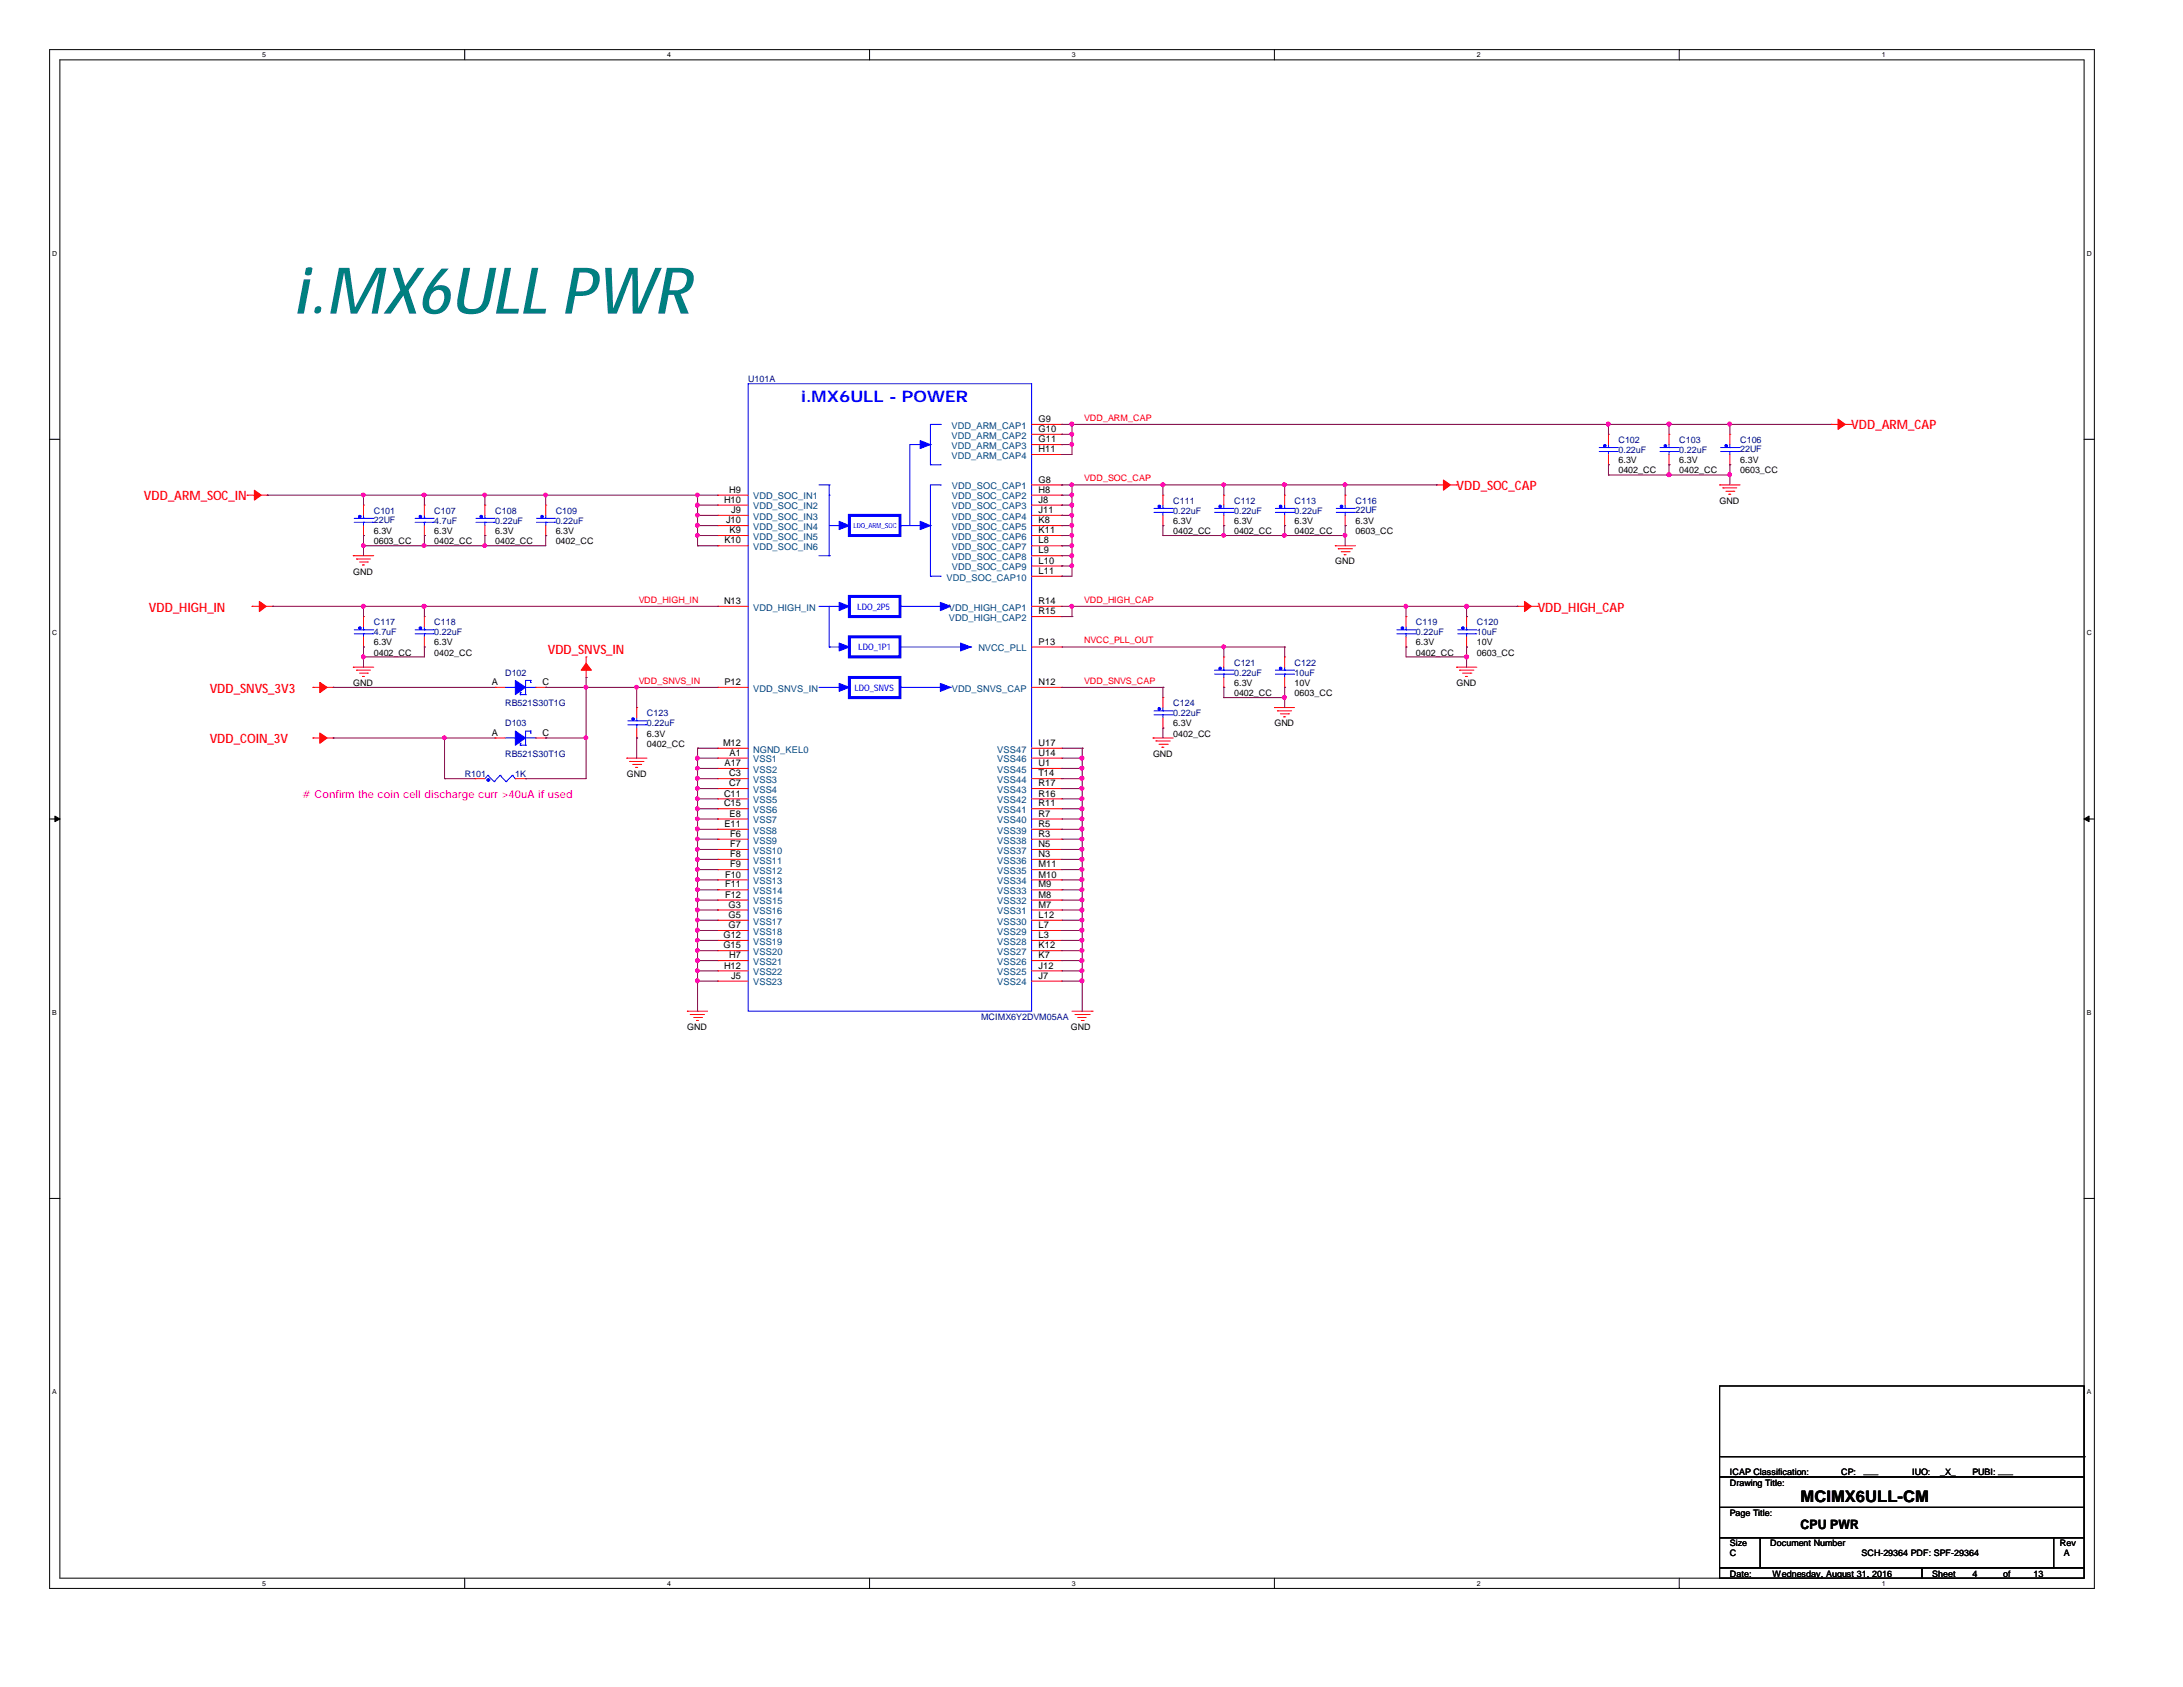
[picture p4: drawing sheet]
<svg xmlns="http://www.w3.org/2000/svg" width="279mm" height="216mm" viewBox="0 0 279 216" stroke-linecap="round" stroke-linejoin="round" font-family="sans-serif">
<defs><g id="words">
<text font-size="8.3" fill="#008080" x="37.5" y="40.1">i.MX6ULL PWR</text>
<text font-size="2" fill="#00f" x="102.5" y="51.4">i.MX6ULL - POWER</text>
<text font-size="2" x="230.5" y="192.2">MCIMX6ULL-CM</text>
<g font-size="1.7" fill="#f00">
<text x="236.9" y="54.9">VDD_ARM_CAP</text>
<text x="18.4" y="64">VDD_ARM_SOC_IN</text>
<text x="186.4" y="62.7">VDD_SOC_CAP</text>
<text x="19" y="78.3">VDD_HIGH_IN</text>
<text x="70.1" y="83.7">VDD_SNVS_IN</text>
<text x="196.8" y="78.3">VDD_HIGH_CAP</text>
<text x="26.8" y="88.6">VDD_SNVS_3V3</text>
<text x="26.8" y="95.1">VDD_COIN_3V</text>
</g>
<text font-size="1.7" x="230.5" y="195.7">CPU PWR</text>
<text font-size="1.4" fill="#f0f" x="38.7" y="102.1"># Confirm the coin cell discharge curr &gt;40uA if used</text>
<g font-size="1.2" fill="#004080">
<text x="121.8" y="54.9">VDD_ARM_CAP1</text>
<text x="121.8" y="56.1">VDD_ARM_CAP2</text>
<text x="121.8" y="57.4">VDD_ARM_CAP3</text>
<text x="121.8" y="58.7">VDD_ARM_CAP4</text>
<text x="96.4" y="65.2">VDD_SOC_IN2</text>
<text x="96.4" y="63.9">VDD_SOC_IN1</text>
<text x="121.8" y="62.6">VDD_SOC_CAP1</text>
<text x="121.8" y="63.9">VDD_SOC_CAP2</text>
<text x="121.8" y="65.2">VDD_SOC_CAP3</text>
<text x="96.4" y="70.4">VDD_SOC_IN6</text>
<text x="96.4" y="69.1">VDD_SOC_IN5</text>
<text x="96.4" y="66.5">VDD_SOC_IN3</text>
<text x="96.4" y="67.8">VDD_SOC_IN4</text>
<text x="121.8" y="67.8">VDD_SOC_CAP5</text>
<text x="121.8" y="70.4">VDD_SOC_CAP7</text>
<text x="121.8" y="71.7">VDD_SOC_CAP8</text>
<text x="121.8" y="66.5">VDD_SOC_CAP4</text>
<text x="121.8" y="69.1">VDD_SOC_CAP6</text>
<text x="121.2" y="74.3">VDD_SOC_CAP10</text>
<text x="121.8" y="73">VDD_SOC_CAP9</text>
<text x="96.4" y="78.1">VDD_HIGH_IN</text>
<text x="121.5" y="78.1">VDD_HIGH_CAP1</text>
<text x="121.5" y="79.5">VDD_HIGH_CAP2</text>
<text x="125.2" y="83.4">NVCC_PLL</text>
<text x="96.4" y="88.5">VDD_SNVS_IN</text>
<text x="121.8" y="88.5">VDD_SNVS_CAP</text>
<text x="96.4" y="97.6">VSS1</text>
<text x="96.4" y="100.2">VSS3</text>
<text x="96.4" y="101.5">VSS4</text>
<text x="96.4" y="98.9">VSS2</text>
<text x="96.4" y="96.3">NGND_KEL0</text>
<text x="127.6" y="98.9">VSS45</text>
<text x="127.6" y="100.2">VSS44</text>
<text x="127.6" y="97.6">VSS46</text>
<text x="127.6" y="101.5">VSS43</text>
<text x="127.6" y="96.3">VSS47</text>
<text x="96.4" y="102.8">VSS5</text>
<text x="96.4" y="104.1">VSS6</text>
<text x="96.4" y="107.9">VSS9</text>
<text x="96.4" y="105.4">VSS7</text>
<text x="96.4" y="106.7">VSS8</text>
<text x="127.6" y="107.9">VSS38</text>
<text x="127.6" y="106.7">VSS39</text>
<text x="127.6" y="105.4">VSS40</text>
<text x="127.6" y="104.1">VSS41</text>
<text x="127.6" y="102.8">VSS42</text>
<text x="96.4" y="109.3">VSS10</text>
<text x="96.4" y="110.5">VSS11</text>
<text x="96.4" y="111.8">VSS12</text>
<text x="96.4" y="113.2">VSS13</text>
<text x="127.6" y="110.5">VSS36</text>
<text x="127.6" y="109.3">VSS37</text>
<text x="127.6" y="113.2">VSS34</text>
<text x="127.6" y="111.8">VSS35</text>
<text x="96.4" y="117">VSS16</text>
<text x="96.4" y="119.6">VSS18</text>
<text x="96.4" y="114.4">VSS14</text>
<text x="96.4" y="115.7">VSS15</text>
<text x="96.4" y="118.3">VSS17</text>
<text x="127.6" y="119.6">VSS29</text>
<text x="127.6" y="117">VSS31</text>
<text x="127.6" y="115.7">VSS32</text>
<text x="127.6" y="114.4">VSS33</text>
<text x="127.6" y="118.3">VSS30</text>
<text x="96.4" y="123.5">VSS21</text>
<text x="96.4" y="120.9">VSS19</text>
<text x="96.4" y="124.8">VSS22</text>
<text x="96.4" y="122.2">VSS20</text>
<text x="127.6" y="120.9">VSS28</text>
<text x="127.6" y="124.8">VSS25</text>
<text x="127.6" y="122.2">VSS27</text>
<text x="127.6" y="123.5">VSS26</text>
<text x="96.4" y="126.1">VSS23</text>
<text x="127.6" y="126.1">VSS24</text>
</g>
<g font-size="1.2">
<text x="132.9" y="54">G9</text>
<text x="132.9" y="55.3">G10</text>
<text x="132.9" y="56.6">G11</text>
<text x="132.9" y="57.9">H11</text>
<text x="92.7" y="64.3">H10</text>
<text x="93.3" y="63.1">H9</text>
<text x="93.6" y="65.7">J9</text>
<text x="132.9" y="61.8">G8</text>
<text x="132.9" y="63.1">H8</text>
<text x="132.9" y="64.3">J8</text>
<text x="132.9" y="65.7">J11</text>
<text x="92.7" y="69.6">K10</text>
<text x="92.9" y="67">J10</text>
<text x="93.4" y="68.2">K9</text>
<text x="132.9" y="67">K8</text>
<text x="132.9" y="69.6">L8</text>
<text x="132.9" y="70.8">L9</text>
<text x="132.9" y="68.2">K11</text>
<text x="92.7" y="77.3">N13</text>
<text x="132.9" y="77.3">R14</text>
<text x="132.9" y="72.1">L10</text>
<text x="132.9" y="73.4">L11</text>
<text x="132.9" y="82.5">P13</text>
<text x="132.9" y="78.6">R15</text>
<text x="62.9" y="87.7">A</text>
<text x="69.4" y="87.7">C</text>
<text x="92.7" y="87.7">P12</text>
<text x="132.9" y="87.7">N12</text>
<text x="62.9" y="94.1">A</text>
<text x="69.4" y="94.1">C</text>
<text x="92.5" y="95.5">M12</text>
<text x="132.9" y="95.5">U17</text>
<text x="92.7" y="101.9">C11</text>
<text x="92.7" y="98">A17</text>
<text x="93.3" y="99.4">C3</text>
<text x="93.3" y="100.6">C7</text>
<text x="93.4" y="96.7">A1</text>
<text x="132.9" y="98">U1</text>
<text x="132.9" y="99.4">T14</text>
<text x="132.9" y="96.7">U14</text>
<text x="132.9" y="101.9">R16</text>
<text x="132.9" y="100.6">R17</text>
<text x="92.7" y="103.2">C15</text>
<text x="92.7" y="105.8">E11</text>
<text x="93.4" y="104.5">E8</text>
<text x="93.5" y="107.1">F6</text>
<text x="132.9" y="107.1">R3</text>
<text x="132.9" y="105.8">R5</text>
<text x="132.9" y="104.5">R7</text>
<text x="132.9" y="103.2">R11</text>
<text x="92.8" y="112.3">F10</text>
<text x="92.8" y="113.6">F11</text>
<text x="93.5" y="108.4">F7</text>
<text x="93.5" y="109.7">F8</text>
<text x="93.5" y="111">F9</text>
<text x="132.9" y="109.7">N3</text>
<text x="132.9" y="108.4">N5</text>
<text x="132.9" y="113.6">M9</text>
<text x="132.9" y="112.3">M10</text>
<text x="132.9" y="111">M11</text>
<text x="92.8" y="114.9">F12</text>
<text x="93.3" y="116.2">G3</text>
<text x="93.3" y="118.8">G7</text>
<text x="93.3" y="117.5">G5</text>
<text x="132.9" y="118.8">L7</text>
<text x="132.9" y="116.2">M7</text>
<text x="132.9" y="114.9">M8</text>
<text x="132.9" y="117.5">L12</text>
<text x="92.6" y="120.1">G12</text>
<text x="92.6" y="121.4">G15</text>
<text x="92.7" y="124">H12</text>
<text x="93.3" y="122.6">H7</text>
<text x="93.6" y="125.3">J5</text>
<text x="132.9" y="120.1">L3</text>
<text x="132.9" y="124">J12</text>
<text x="132.9" y="121.4">K12</text>
<text x="132.9" y="125.3">J7</text>
<text x="132.9" y="122.6">K7</text>
</g>
<g font-size="1.1" fill="#000080">
<text x="95.8" y="48.9">U101A</text>
<text x="207.1" y="56.7">C102</text>
<text x="207.1" y="58">0.22uF</text>
<text x="214.9" y="56.7">C103</text>
<text x="214.9" y="58">0.22uF</text>
<text x="222.7" y="56.7">C106</text>
<text x="222.7" y="57.9">22UF</text>
<text x="47.8" y="65.7">C101</text>
<text x="55.6" y="65.7">C107</text>
<text x="63.4" y="65.7">C108</text>
<text x="71.1" y="65.7">C109</text>
<text x="150.2" y="64.5">C111</text>
<text x="150.2" y="65.7">0.22uF</text>
<text x="157.9" y="64.5">C112</text>
<text x="157.9" y="65.7">0.22uF</text>
<text x="165.7" y="64.5">C113</text>
<text x="165.7" y="65.7">0.22uF</text>
<text x="173.5" y="64.5">C116</text>
<text x="173.5" y="65.6">22UF</text>
<text x="47.8" y="66.9">22UF</text>
<text x="55.6" y="67.1">4.7uF</text>
<text x="63.4" y="67.1">0.22uF</text>
<text x="71.1" y="67.1">0.22uF</text>
<text x="47.8" y="80">C117</text>
<text x="47.8" y="81.3">4.7uF</text>
<text x="55.6" y="80">C118</text>
<text x="55.6" y="81.3">0.22uF</text>
<text x="181.2" y="80">C119</text>
<text x="181.2" y="81.3">0.22uF</text>
<text x="189" y="80">C120</text>
<text x="189" y="81.3">10uF</text>
<text x="64.6" y="86.5">D102</text>
<text x="157.9" y="85.2">C121</text>
<text x="157.9" y="86.5">0.22uF</text>
<text x="165.7" y="85.2">C122</text>
<text x="165.7" y="86.5">10uF</text>
<text x="64.6" y="93">D103</text>
<text x="64.6" y="90.4">RB521S30T1G</text>
<text x="82.8" y="91.7">C123</text>
<text x="82.8" y="93">0.22uF</text>
<text x="150.2" y="90.4">C124</text>
<text x="150.2" y="91.7">0.22uF</text>
<text x="59.5" y="99.4">R101</text>
<text x="64.6" y="96.9">RB521S30T1G</text>
<text x="66" y="99.4">1K</text>
<text x="125.6" y="130.5">MCIMX6Y2DVM05AA</text>
</g>
<g font-size="1.1" fill="#f00">
<text x="138.8" y="53.8">VDD_ARM_CAP</text>
<text x="138.8" y="61.6">VDD_SOC_CAP</text>
<text x="81.7" y="77.1">VDD_HIGH_IN</text>
<text x="138.8" y="77.1">VDD_HIGH_CAP</text>
<text x="138.8" y="82.3">NVCC_PLL_OUT</text>
<text x="81.7" y="87.5">VDD_SNVS_IN</text>
<text x="138.8" y="87.5">VDD_SNVS_CAP</text>
</g>
<g font-size="1.1">
<text x="207.1" y="59.3">6.3V</text>
<text x="214.9" y="59.3">6.3V</text>
<text x="222.7" y="59.3">6.3V</text>
<text x="207.1" y="60.6">0402_CC</text>
<text x="214.9" y="60.6">0402_CC</text>
<text x="220.1" y="64.5">GND</text>
<text x="222.7" y="60.6">0603_CC</text>
<text x="47.8" y="68.4">6.3V</text>
<text x="47.8" y="69.6">0603_CC</text>
<text x="55.6" y="68.4">6.3V</text>
<text x="55.6" y="69.6">0402_CC</text>
<text x="63.4" y="69.6">0402_CC</text>
<text x="63.4" y="68.4">6.3V</text>
<text x="71.1" y="69.6">0402_CC</text>
<text x="71.1" y="68.4">6.3V</text>
<text x="150.2" y="68.4">0402_CC</text>
<text x="150.2" y="67.1">6.3V</text>
<text x="157.9" y="68.4">0402_CC</text>
<text x="157.9" y="67.1">6.3V</text>
<text x="165.7" y="68.4">0402_CC</text>
<text x="165.7" y="67.1">6.3V</text>
<text x="173.5" y="68.4">0603_CC</text>
<text x="173.5" y="67.1">6.3V</text>
<text x="45.2" y="73.5">GND</text>
<text x="170.9" y="72.2">GND</text>
<text x="47.8" y="82.6">6.3V</text>
<text x="47.8" y="83.9">0402_CC</text>
<text x="55.6" y="83.9">0402_CC</text>
<text x="55.6" y="82.6">6.3V</text>
<text x="181.2" y="83.9">0402_CC</text>
<text x="181.2" y="82.6">6.3V</text>
<text x="189" y="83.9">0603_CC</text>
<text x="189" y="82.6">10V</text>
<text x="45.2" y="87.8">GND</text>
<text x="157.9" y="89.1">0402_CC</text>
<text x="157.9" y="87.8">6.3V</text>
<text x="165.7" y="89.1">0603_CC</text>
<text x="165.7" y="87.8">10V</text>
<text x="186.4" y="87.8">GND</text>
<text x="82.8" y="95.5">0402_CC</text>
<text x="82.8" y="94.3">6.3V</text>
<text x="150.2" y="94.3">0402_CC</text>
<text x="150.2" y="93">6.3V</text>
<text x="163.1" y="93">GND</text>
<text x="80.2" y="99.4">GND</text>
<text x="147.6" y="96.9">GND</text>
<text x="88" y="131.8">GND</text>
<text x="137.1" y="131.8">GND</text>
<text x="221.4" y="188.8">ICAP Classification:</text>
<text x="221.4" y="190.1">Drawing Title:</text>
<text x="235.7" y="188.8">CP:</text>
<text x="238.5" y="188.7">___</text>
<text x="244.7" y="188.8">IUO:</text>
<text x="248.3" y="188.8">_X_</text>
<text x="252.5" y="188.8">PUBI: ___</text>
<text x="221.4" y="194">Page Title:</text>
<text x="221.4" y="197.9">Size</text>
<text x="226.6" y="197.9">Document Number</text>
<text x="263.7" y="197.9">Rev</text>
<text x="221.4" y="199.2">C</text>
<text x="221.4" y="201.8">Date:</text>
<text x="226.9" y="201.8">Wednesday, August 31, 2016</text>
<text x="238.3" y="199.2">SCH-29364 PDF: SPF-29364</text>
<text x="247.3" y="201.8">Sheet</text>
<text x="252.5" y="201.8">4</text>
<text x="256.4" y="201.8">of</text>
<text x="260.3" y="201.8">13</text>
<text x="264.2" y="199.2">A</text>
</g>
<g font-size="1.1" fill="#00f">
<text x="109.7" y="78">LDO_2P5</text>
<text x="109.9" y="83.2">LDO_1P1</text>
<text x="109.3" y="88.4">LDO_SNVS</text>
</g>
<g font-size=".9">
<text x="33.6" y="7.3">5</text>
<text x="85.4" y="7.3">4</text>
<text x="137.2" y="7.3">3</text>
<text x="189" y="7.3">2</text>
<text x="240.8" y="7.3">1</text>
<text x="6.7" y="32.7">D</text>
<text x="267.1" y="32.7">D</text>
<text x="6.7" y="81.3">C</text>
<text x="267.1" y="81.3">C</text>
<text x="6.7" y="129.9">B</text>
<text x="267.1" y="129.9">B</text>
<text x="6.7" y="178.4">A</text>
<text x="267.1" y="178.4">A</text>
<text x="33.6" y="202.9">5</text>
<text x="85.4" y="202.9">4</text>
<text x="137.2" y="202.9">3</text>
<text x="189" y="202.9">2</text>
<text x="240.8" y="202.9">1</text>
</g>
<text font-size=".9" fill="#00f" x="109.2" y="67.6">LDO_ARM_SOC</text>
</g></defs>
<path d="M6.3 6.3h261.8v197h-261.8zM7.7 7.7h259v194.3h-259z" fill="none" stroke="#000" stroke-width=".13"/>
<g fill="#fff">
<path d="M33.6 6.5h.5v1h-.5z"/>
<path d="M33.6 202.1h.5v1.1h-.5z"/>
</g>
<path d="M59.5 6.3v1.4M59.5 202v1.3" fill="none" stroke="#000" stroke-width=".13"/>
<g fill="#fff">
<path d="M85.4 6.5h.5v1h-.5z"/>
<path d="M85.4 202.1h.5v1.1h-.5z"/>
</g>
<path d="M111.3 6.3v1.4M111.3 202v1.3" fill="none" stroke="#000" stroke-width=".13"/>
<g fill="#fff">
<path d="M137.2 6.5h.5v1h-.5z"/>
<path d="M137.2 202.1h.5v1.1h-.5z"/>
</g>
<path d="M163.1 6.3v1.4M163.1 202v1.3" fill="none" stroke="#000" stroke-width=".13"/>
<g fill="#fff">
<path d="M189 6.5h.5v1h-.5z"/>
<path d="M189 202.1h.5v1.1h-.5z"/>
</g>
<path d="M214.9 6.3v1.4M214.9 202v1.3" fill="none" stroke="#000" stroke-width=".13"/>
<g fill="#fff">
<path d="M240.8 6.5h.5v1h-.5z"/>
<path d="M240.8 202.1h.5v1.1h-.5z"/>
<path d="M6.7 31.9h.6v1h-.6z"/>
<path d="M267.1 31.9h.6v1h-.6z"/>
<path d="M6.7 80.5h.6v1h-.6z"/>
<path d="M267.1 80.5h.6v1h-.6z"/>
</g>
<path d="M6.3 56.2h1.4M266.7 56.2h1.4" fill="none" stroke="#000" stroke-width=".13"/>
<g fill="#fff">
<path d="M6.7 129.1h.6v1h-.6z"/>
<path d="M267.1 129.1h.6v1h-.6z"/>
</g>
<path d="M6.3 104.8h1.4M266.7 104.8h1.4" fill="none" stroke="#000" stroke-width=".13"/>
<g fill="#000" stroke="#000" stroke-width=".13">
<path d="M7 104.4l.7 .4-.7 .4z" fill-rule="evenodd"/>
<path d="M266.7 104.8l.7-.4v.8z" fill-rule="evenodd"/>
</g>
<g fill="#fff">
<path d="M6.7 177.6h.5v1h-.5z"/>
<path d="M267.1 177.6h.5v1h-.5z"/>
</g>
<path d="M6.3 153.4h1.4M266.7 153.4h1.4M220.1 177.4h46.6v11.6h-46.6zM220.1 189h46.6v3.9h-46.6zM220.1 192.9h46.6v3.9h-46.6zM220.1 196.8h5.2v3.9h-5.2zM220.1 186.4h46.6M225.3 196.8h37.5v3.9h-37.5zM262.8 196.8h3.9v3.9h-3.9zM266.7 186.4h.1M220.1 200.7h25.9v1.3h-25.9zM246 200.7h20.7v1.3h-20.7z" fill="none" stroke="#000" stroke-width=".13"/>
<g fill="none" stroke="#f00" stroke-width=".13">
<path d="M132 54.3h3.9M132 55.6h3.9M132 56.9h3.9M132 58.2h3.9M135.9 54.3h.1M135.9 55.6h.1M135.9 56.9h.1M135.9 58.2h.1M205.9 55.6h.1M205.9 59.5h.1M205.9 55.6v1.3M205.9 58.2v1.3"/>
<path d="M213.6 55.6h.1M213.6 59.5h.1M213.6 55.6v1.3M213.6 58.2v1.3M221.4 55.6h.1M221.4 59.5h.1M221.4 55.6v1.3M221.4 58.2v1.3M234.4 54.3h.1M234.4 54.3h.8M235.5 54.3h1.4M236.9 54.3h.1"/>
<path d="M31.6 63.4h.1M31.6 63.4h1.5M32.3 77.6h.1M32.3 77.6h1.4M33.3 63.4h.9M34 77.6h.9M34.2 63.4h.1M34.9 77.6h.1M45.2 71.1h.1M45.2 71.1h2.6M45.6 71.5h.1M45.6 71.5h1.8"/>
<path d="M46 71.9h1M46.4 72.3h.1M46.4 72.3h.3M46.5 64.6h.1M46.5 68.5h.1M46.5 78.9h.1M46.5 64.6v1.4M46.5 67.3v1.2M46.5 78.9v1.3M47 71.9h.1M54.3 64.6h.1M54.3 68.5h.1"/>
<path d="M54.3 78.9h.1M54.3 64.6v1.4M54.3 67.3v1.2M54.3 78.9v1.3M62.1 64.6h.1M62.1 68.5h.1M62.1 64.6v1.4M62.1 67.3v1.2M69.8 64.6h.1M69.8 68.5h.1M69.8 64.6v1.4M69.8 67.3v1.2"/>
<path d="M91.9 69.8h.1M91.9 64.6h.1M91.9 68.5h.1M91.9 66h.1M91.9 77.6h.1M91.9 67.3h.1M91.9 63.4h.1M91.9 69.8h3.9M91.9 63.4h3.9M91.9 77.6h3.9M91.9 64.6h3.9M91.9 68.5h3.9"/>
<path d="M91.9 66h3.9M91.9 67.3h3.9M132 62.1h3.9M132 69.8h3.9M132 71.1h3.9M132 63.4h3.9M132 77.6h3.9M132 64.6h3.9M132 68.5h3.9M132 66h3.9M132 67.3h3.9M132 72.4h3.9"/>
<path d="M132 73.7h3.9M132 78.9h3.9M135.9 62.1h.1M135.9 63.4h.1M135.9 64.6h.1M135.9 67.3h.1M135.9 77.6h.1M135.9 69.8h.1M135.9 71.1h.1M135.9 72.4h.1M135.9 66h.1M135.9 73.7h.1"/>
<path d="M135.9 68.5h.1M135.9 78.9h.1M148.8 63.4h.1M148.8 67.3h.1M148.8 63.4v1.2M148.8 66v1.3M156.6 63.4h.1M156.6 67.3h.1M156.6 63.4v1.2M156.6 66v1.3M164.4 63.4h.1M164.4 67.3h.1"/>
<path d="M164.4 63.4v1.2M164.4 66v1.3M170.9 69.8h.1M170.9 69.8h2.6M171.3 70.2h.1M171.3 70.2h1.8M171.7 70.6h1M172 71h.1M172 71h.3M172.2 63.4h.1M172.2 67.3h.1M172.2 63.4v1.2"/>
<path d="M172.2 66v1.3M172.7 70.6h.1M180 78.9h.1M180 78.9v1.3M183.9 62.1h.1M183.9 62.1h.8M185 62.1h1.4M186.4 62.1h.1M187.7 78.9h.1M187.7 78.9v1.3M194.2 77.6h.1M194.2 77.6h.9"/>
<path d="M195.4 77.6h1.4M196.8 77.6h.1M220.1 62.1h.1M220.1 62.1h2.6M220.5 62.4h.1M220.5 62.4h1.8M220.9 62.9h1M221.3 63.2h.1M221.3 63.2h.2M221.9 62.9h.1M40 88h.1M40 94.4h.1"/>
<path d="M40 88h1.5M40 94.4h1.5M41.7 88h.9M41.7 94.4h.9M42.6 88h.1M42.6 94.4h.1M45.2 85.4h.1M45.2 85.4h2.6M45.6 85.8h.1M45.6 85.8h1.8M46 86.1h1M46.4 86.6h.1"/>
<path d="M46.4 86.6h.3M46.5 82.8h.1M46.5 81.5v1.3M47 86.1h.1M54.3 82.8h.1M54.3 81.5v1.3M60.8 99.7h.1M60.8 99.7h1.3M63.4 94.4h.1M63.4 88h.1M63.4 88h1.2M63.4 94.4h1.2"/>
<path d="M66 99.7h1.3M67.3 99.7h.1M68.5 88h1.3M68.5 94.4h1.3M69.8 94.4h.1M69.8 88h.1M75 86.7h.1M75 84.1h.1M75 84.1v1.4M75 85.8v.9M80.2 97h.1M80.2 97h2.6"/>
<path d="M80.6 97.5h.1M80.6 97.5h1.8M81 97.8h1M81.4 98.2h.1M81.4 98.2h.2M81.5 90.6h.1M81.5 94.4h.1M81.5 90.6v1.3M81.5 93.2v1.2M82 97.8h.1M91.9 97h.1M91.9 99.7h.1"/>
<path d="M91.9 98.3h.1M91.9 88h.1M91.9 95.8h.1M91.9 97h3.9M91.9 88h3.9M91.9 98.3h3.9M91.9 99.7h3.9M91.9 95.8h3.9M132 97h3.9M132 88h3.9M132 98.3h3.9M132 99.7h3.9"/>
<path d="M132 82.8h3.9M132 95.8h3.9M135.9 98.3h.1M135.9 82.8h.1M135.9 99.7h.1M135.9 97h.1M135.9 95.8h.1M135.9 88h.1M147.6 94.4h.1M147.6 94.4h2.6M148 94.8h.1M148 94.8h1.8"/>
<path d="M148.3 95.2h1.1M148.7 95.6h.1M148.7 95.6h.3M148.8 89.3h.1M148.8 93.2h.1M148.8 89.3v1.3M148.8 91.9v1.3M149.4 95.2h.1M156.6 84.1h.1M156.6 88h.1M156.6 84.1v1.3M156.6 86.7v1.3"/>
<path d="M163.1 90.6h.1M163.1 90.6h2.6M163.5 91h.1M163.5 91h1.8M163.9 91.4h1M164.3 91.7h.1M164.3 91.7h.2M164.4 84.1h.1M164.4 88h.1M164.4 84.1v1.3M164.4 86.7v1.3M164.9 91.4h.1"/>
<path d="M180 82.8h.1M180 81.5v1.3M186.4 85.4h.1M186.4 85.4h2.6M186.8 85.8h.1M186.8 85.8h1.8M187.2 86.1h1.1M187.6 86.6h.1M187.6 86.6h.2M187.7 82.8h.1M187.7 81.5v1.3M188.3 86.1h.1"/>
<path d="M91.9 116.5h.1M91.9 100.9h.1M91.9 108.7h.1M91.9 119.1h.1M91.9 110h.1M91.9 111.3h.1M91.9 112.6h.1M91.9 102.2h.1M91.9 113.9h.1M91.9 115.2h.1M91.9 103.5h.1M91.9 117.8h.1"/>
<path d="M91.9 107.4h.1M91.9 104.8h.1M91.9 106.1h.1M91.9 116.5h3.9M91.9 110h3.9M91.9 107.4h3.9M91.9 108.7h3.9M91.9 106.1h3.9M91.9 100.9h3.9M91.9 119.1h3.9M91.9 104.8h3.9M91.9 115.2h3.9"/>
<path d="M91.9 111.3h3.9M91.9 113.9h3.9M91.9 112.6h3.9M91.9 102.2h3.9M91.9 103.5h3.9M91.9 117.8h3.9M132 116.5h3.9M132 110h3.9M132 107.4h3.9M132 108.7h3.9M132 106.1h3.9M132 100.9h3.9"/>
<path d="M132 119.1h3.9M132 104.8h3.9M132 115.2h3.9M132 111.3h3.9M132 113.9h3.9M132 112.6h3.9M132 102.2h3.9M132 103.5h3.9M132 117.8h3.9M135.9 110h.1M135.9 107.4h.1M135.9 108.7h.1"/>
<path d="M135.9 106.1h.1M135.9 119.1h.1M135.9 116.5h.1M135.9 104.8h.1M135.9 115.2h.1M135.9 113.9h.1M135.9 112.6h.1M135.9 111.3h.1M135.9 103.5h.1M135.9 117.8h.1M135.9 102.2h.1M135.9 100.9h.1"/>
<path d="M88 129.4h.1M88 129.4h2.6M88.3 129.8h.1M88.3 129.8h1.9M88.8 130.2h1M89.2 130.6h.1M89.2 130.6h.2M89.8 130.2h.1M91.9 125.6h.1M91.9 122.9h.1M91.9 120.4h.1M91.9 124.2h.1"/>
<path d="M91.9 121.7h.1M91.9 125.6h3.9M91.9 120.4h3.9M91.9 122.9h3.9M91.9 124.2h3.9M91.9 121.7h3.9M132 125.6h3.9M132 120.4h3.9M132 122.9h3.9M132 124.2h3.9M132 121.7h3.9M135.9 120.4h.1"/>
<path d="M135.9 124.2h.1M135.9 121.7h.1M135.9 125.6h.1M135.9 122.9h.1M137.2 129.4h2.6M137.6 129.8h1.8M138 130.2h.1M138 130.2h1M138.4 130.6h.2M138.6 130.6h.1M139.4 129.8h.1M139.8 129.4h.1"/>
</g>
<g fill="#f00" stroke="#f00" stroke-width=".13">
<path d="M32.6 62.7l.8 .7-.8 .6z" fill-rule="evenodd"/>
<path d="M33.2 77l.9 .6-.9 .7z" fill-rule="evenodd"/>
<path d="M40.9 87.3l1 .7-1 .6z" fill-rule="evenodd"/>
<path d="M235.2 53.6l1 .7-1 .6z" fill-rule="evenodd"/>
<path d="M184.7 61.4l.9 .7-.9 .6z" fill-rule="evenodd"/>
<path d="M195.1 77l.9 .6-.9 .7z" fill-rule="evenodd"/>
<path d="M75 84.9l.7 .9h-1.3z" fill-rule="evenodd"/>
<path d="M40.9 93.8l1 .6-1 .7z" fill-rule="evenodd"/>
</g>
<g fill="none" stroke="#00f" stroke-width=".13">
<path d="M95.8 49.1h36.2v80.3h-36.2zM116.5 56.9h.1M116.5 56.9v10.4M116.5 56.9h2.6M119.1 59.5h.1M119.1 56.9h.1M119.1 59.5h1.3M120.4 54.3h.1M120.4 59.5h.1M120.4 54.3h-1.3v5.2M204.7 57.8h2.3M204.7 57.3h2.3"/>
<path d="M205.9 57.8h.1M205.9 57.3h.1M205.9 56.9v.4M205.9 57.8v.4M207 57.8h.1M207 57.3h.1M212.5 57.8h2.3M212.5 57.3h2.3M213.6 57.8h.1M213.6 57.3h.1M213.6 56.9v.4M213.6 57.8v.4"/>
<path d="M214.8 57.8h.1M214.8 57.3h.1M220.2 57.8h2.4M220.2 57.3h2.4M221.4 57.8h.1M221.4 57.3h.1M221.4 56.9v.4M221.4 57.8v.4M222.6 57.8h.1M222.6 57.3h.1M45.3 66.8h2.4M45.3 66.3h2.4"/>
<path d="M46.5 66.8h.1M46.5 66.3h.1M46.5 66v.3M46.5 66.8v.5M47.7 66.8h.1M47.7 66.3h.1M53.1 66.8h2.4M53.1 66.3h2.4M54.3 66.8h.1M54.3 66.3h.1M54.3 66v.3M54.3 66.8v.5"/>
<path d="M55.5 66.8h.1M55.5 66.3h.1M60.9 66.8h2.3M60.9 66.3h2.3M62.1 66.8h.1M62.1 66.3h.1M62.1 66v.3M62.1 66.8v.5M63.2 66.8h.1M63.2 66.3h.1M68.7 66.8h2.3M68.7 66.3h2.3"/>
<path d="M69.8 66.8h.1M69.8 66.3h.1M69.8 66v.3M69.8 66.8v.5M71 66.8h.1M71 66.3h.1M104.8 62.1h1.3M104.8 71.1h1.3M104.8 77.6h3.8M106.1 71.1h.1M106.1 63.4h.1M106.1 62.1h.1"/>
<path d="M106.1 62.1v9M106.1 77.6v5.2M106.1 67.3h2.6M108.6 77.6h.1M108.7 67.3h.1M115.2 67.3h3.9M115.2 77.6h6.3M119.1 73.7h.1M119.1 67.3h.1M119.1 73.7h1.3M120.4 73.7h.1M120.4 62.1h.1"/>
<path d="M120.4 62.1h-1.3v11.6M121.5 77.6h.1M147.7 65.6h2.3M147.7 65.1h2.3M148.8 65.6h.1M148.8 65.1h.1M148.8 64.6v.5M148.8 65.6v.4M150 65.6h.1M150 65.1h.1M155.4 65.6h2.4M155.4 65.1h2.4"/>
<path d="M156.6 65.6h.1M156.6 65.1h.1M156.6 64.6v.5M156.6 65.6v.4M157.8 65.6h.1M157.8 65.1h.1M163.2 65.6h2.4M163.2 65.1h2.4M164.4 65.6h.1M164.4 65.1h.1M164.4 64.6v.5M164.4 65.6v.4"/>
<path d="M165.6 65.6h.1M165.6 65.1h.1M171 65.6h2.4M171 65.1h2.4M172.2 65.6h.1M172.2 65.1h.1M172.2 64.6v.5M172.2 65.6v.4M173.4 65.6h.1M173.4 65.1h.1M45.3 81.1h2.4M45.3 80.6h2.4"/>
<path d="M46.5 81.1h.1M46.5 80.6h.1M46.5 80.2v.4M46.5 81.1v.4M47.7 81.1h.1M47.7 80.6h.1M53.1 81.1h2.4M53.1 80.6h2.4M54.3 81.1h.1M54.3 80.6h.1M54.3 80.2v.4M54.3 81.1v.4"/>
<path d="M55.5 81.1h.1M55.5 80.6h.1M62.4 99.2h.1M62.4 99.2l-.3 .5M62.4 99.2l.8 .8M64 99.2h.1M64 99.2l-.8 .8M64 99.2l.8 .8M64.6 88h1.4M64.6 94.4h1.4M65.6 99.2h.1M65.6 99.2l-.8 .8"/>
<path d="M65.6 99.2l.4 .5M66 94.4h.1M66 88h.1M66 99.7h.1M66.6 95.4h.1M66.6 95.1h.1M66.6 88.9h.1M66.6 88.6h.1M66.6 95.4h.7M66.6 88.6v.3M66.6 95.1v.3M66.6 88.9h.7"/>
<path d="M67.3 95.4h.1M67.3 88.9h.1M67.3 88h1.2M67.3 94.4h1.2M67.9 93.6h.1M67.9 93.8h.1M67.9 87.1h.1M67.9 87.3h.1M67.9 87.1h-.6v1.8M67.9 93.6h-.6v1.8M67.9 87.1v.2M67.9 93.6v.2"/>
<path d="M68.5 94.4h.1M68.5 88h.1M80.3 92.8h2.4M80.3 92.2h2.4M81.5 92.8h.1M81.5 92.2h.1M81.5 91.9v.3M81.5 92.8v.4M82.7 92.8h.1M82.7 92.2h.1M104.8 88h3.9M106.1 82.8h.1"/>
<path d="M106.1 82.8h2.6M108.7 82.8h.1M108.7 88h.1M115.2 82.8h9M115.2 88h6.5M121.7 88h.1M124.2 82.8h.1M147.7 91.5h2.3M147.7 91h2.3M148.8 91.5h.1M148.8 91h.1M148.8 90.6v.4"/>
<path d="M148.8 91.5v.4M150 91.5h.1M150 91h.1M155.4 86.3h2.4M155.4 85.8h2.4M156.6 86.3h.1M156.6 85.8h.1M156.6 85.4v.4M156.6 86.3v.4M157.8 86.3h.1M157.8 85.8h.1M163.2 86.3h2.4"/>
<path d="M163.2 85.8h2.4M164.4 86.3h.1M164.4 85.8h.1M164.4 85.4v.4M164.4 86.3v.4M165.6 86.3h.1M165.6 85.8h.1M178.8 81.1h2.3M178.8 80.6h2.3M180 81.1h.1M180 80.6h.1M180 80.2v.4"/>
<path d="M180 81.1v.4M181.1 81.1h.1M181.1 80.6h.1M186.6 81.1h2.3M186.6 80.6h2.3M187.7 81.1h.1M187.7 80.6h.1M187.7 80.2v.4M187.7 81.1v.4M188.9 81.1h.1M188.9 80.6h.1M63.2 100h.1"/>
<path d="M64.8 100h.1"/>
</g>
<g fill="#00f" stroke="#00f" stroke-width=".13">
<path d="M61.5 66h.2v.2h-.2z" fill-rule="evenodd"/>
<path d="M148.2 64.7h.3v.2l-.1 .1-.2-.1z" fill-rule="evenodd"/>
<path d="M156 64.7h.3v.2l-.1 .1-.2-.1z" fill-rule="evenodd"/>
<path d="M107.4 66.7l1.3 .6-1.3 .5z" fill-rule="evenodd"/>
<path d="M117.8 56.4l1.3 .5-1.3 .5z" fill-rule="evenodd"/>
<path d="M117.8 66.7l1.3 .6-1.3 .5z" fill-rule="evenodd"/>
<path d="M107.4 77.1l1.3 .5-1.3 .5z" fill-rule="evenodd"/>
<path d="M120.4 77.1l1.3 .5-1.3 .5z" fill-rule="evenodd"/>
<path d="M107.4 82.3l1.3 .5-1.3 .5z" fill-rule="evenodd"/>
<path d="M122.9 82.3l1.3 .5-1.3 .5z" fill-rule="evenodd"/>
<path d="M107.4 87.5l1.3 .5-1.3 .5z" fill-rule="evenodd"/>
<path d="M120.4 87.5l1.3 .5-1.3 .5z" fill-rule="evenodd"/>
<path d="M45.9 66h.3v.2h-.3z" fill-rule="evenodd"/>
<path d="M213 56.9h.3v.3h-.3z" fill-rule="evenodd"/>
<path d="M80.9 91.9h.2v.2h-.2z" fill-rule="evenodd"/>
<path d="M156 85.4h.3v.3h-.3z" fill-rule="evenodd"/>
<path d="M187.1 80.3h.3v.2h-.3z" fill-rule="evenodd"/>
<path d="M45.9 80.3h.3v.2h-.3z" fill-rule="evenodd"/>
<path d="M171.6 64.7h.2v.2l-.1 .1-.1-.1z" fill-rule="evenodd"/>
<path d="M148.2 90.6h.3v.3h-.1h-.2z" fill-rule="evenodd"/>
<path d="M66 93.6l1.3 .8-1.3 1z" fill-rule="evenodd"/>
<path d="M163.8 85.4h.2v.3h-.2z" fill-rule="evenodd"/>
<path d="M205.3 56.9h.2v.3h-.2z" fill-rule="evenodd"/>
<path d="M53.7 66h.2v.2h-.2z" fill-rule="evenodd"/>
<path d="M69.3 66h.2v.2h-.2z" fill-rule="evenodd"/>
<path d="M66 87.1l1.3 .9-1.3 .9z" fill-rule="evenodd"/>
<path d="M179.4 80.3h.2v.2h-.2z" fill-rule="evenodd"/>
<path d="M220.8 56.9h.3v.3h-.3z" fill-rule="evenodd"/>
<path d="M163.8 64.7h.2v.2l-.1 .1-.1-.1z" fill-rule="evenodd"/>
<path d="M62.4 99.7h.2v.2h-.2z" fill-rule="evenodd"/>
<path d="M53.7 80.3h.2v.2h-.2z" fill-rule="evenodd"/>
</g>
<path d="M108.7 66h6.5v2.5h-6.5zM108.7 76.3h6.5v2.6h-6.5zM108.7 81.5h6.5v2.6h-6.5zM108.7 86.7h6.5v2.6h-6.5z" fill="none" stroke="#00f" stroke-width=".38"/>
<g fill="none" stroke="#800040" stroke-width=".13">
<path d="M135.9 55.6h.1M135.9 56.9h.1M135.9 58.2h.1M135.9 54.3h.1M135.9 54.3h98.5M135.9 55.6h1.3M135.9 56.9h1.3M137.2 55.6h.1M137.2 56.9h.1M137.2 54.3h.1M137.2 54.3v3.9h-1.3M205.9 54.3h.1"/>
<path d="M205.9 59.5h.1M205.9 54.3v1.3M205.9 59.5v1.3M213.6 59.5h.1M213.6 54.3h.1M213.6 54.3v1.3M213.6 59.5v1.3M221.4 54.3h.1M221.4 59.5h.1M221.4 54.3v1.3M221.4 59.5v2.6M34.2 63.4h.1"/>
<path d="M34.2 63.4h57.7M34.9 77.6h.1M34.9 77.6h57M46.5 77.6h.1M46.5 69.8h.1M46.5 63.4h.1M46.5 68.5h.1M46.5 63.4v1.2M46.5 68.5v2.6M46.5 77.6v1.3M54.3 77.6h.1M54.3 63.4h.1"/>
<path d="M54.3 69.8h.1M54.3 68.5h.1M54.3 63.4v1.2M54.3 68.5v1.3M54.3 77.6v1.3M62.1 63.4h.1M62.1 68.5h.1M62.1 69.8h.1M62.1 63.4v1.2M62.1 68.5v1.3M69.8 63.4h.1M69.8 68.5h.1"/>
<path d="M69.8 68.5v1.3h-23.3M69.8 63.4v1.2M89.3 63.4h.1M89.3 64.6h.1M89.3 66h.1M89.3 67.3h.1M89.3 68.5h.1M89.3 69.8h.1M89.3 63.4v6.4M89.3 68.5h2.6M89.3 69.8h2.6M89.3 64.6h2.6"/>
<path d="M89.3 66h2.6M89.3 67.3h2.6M91.9 77.6h.1M135.9 68.5h.1M135.9 69.8h.1M135.9 71.1h.1M135.9 72.4h.1M135.9 73.7h.1M135.9 62.1h.1M135.9 66h.1M135.9 64.6h.1M135.9 63.4h.1"/>
<path d="M135.9 67.3h.1M135.9 77.6h58.3M135.9 62.1h48M135.9 68.5h1.3M135.9 69.8h1.3M135.9 71.1h1.3M135.9 72.4h1.3M135.9 63.4h1.3M135.9 64.6h1.3M135.9 66h1.3M135.9 67.3h1.3M135.9 78.9h1.3"/>
<path d="M137.2 77.6h.1M137.2 62.1h.1M137.2 68.5h.1M137.2 69.8h.1M137.2 71.1h.1M137.2 72.4h.1M137.2 66h.1M137.2 64.6h.1M137.2 67.3h.1M137.2 63.4h.1M137.2 78.9h.1M137.2 62.1v11.6h-1.3"/>
<path d="M137.2 77.6v1.3M148.8 62.1h.1M148.8 67.3h.1M148.8 68.5h.1M148.8 68.5h23.4M148.8 62.1v1.3M148.8 67.3v1.2M156.6 62.1h.1M156.6 67.3h.1M156.6 68.5h.1M156.6 62.1v1.3M156.6 67.3v1.2"/>
<path d="M164.4 62.1h.1M164.4 67.3h.1M164.4 68.5h.1M164.4 62.1v1.3M164.4 67.3v1.2M172.2 62.1h.1M172.2 67.3h.1M172.2 68.5h.1M172.2 62.1v1.3M172.2 67.3v2.5M180 77.6h.1M180 77.6v1.3"/>
<path d="M183.9 62.1h.1M187.7 78.9h.1M187.7 77.6v1.3M194.2 77.6h.1M205.9 60.8h.1M205.9 60.8h15.5M213.6 60.8h.1M221.4 60.8h.1M42.6 88h.1M42.6 94.4h.1M42.6 88h20.8M42.6 94.4h20.8"/>
<path d="M46.5 82.8h.1M46.5 84.1h.1M46.5 82.8v2.6M54.3 82.8h.1M54.3 82.8v1.3h-7.8M56.9 99.7h.1M56.9 94.4h.1M56.9 99.7h3.9M56.9 94.4v5.3M67.3 99.7h.1M69.8 88h.1M69.8 94.4h.1"/>
<path d="M69.8 88h22.1M69.8 94.4h5.2M75 88h.1M75 86.7h.1M75 94.4h.1M75 86.7v13h-7.7M81.5 88h.1M81.5 94.4h.1M81.5 88v2.6M81.5 94.4v2.6M89.3 95.8h.1M89.3 97h.1"/>
<path d="M89.3 98.3h.1M89.3 99.7h.1M89.3 95.8h2.6M89.3 95.8v33.6M89.3 97h2.6M89.3 98.3h2.6M89.3 99.7h2.6M135.9 82.8h28.5M135.9 95.8h2.6M135.9 97h2.6M135.9 98.3h2.6M135.9 99.7h2.6"/>
<path d="M135.9 88h12.9M138.5 95.8h.1M138.5 97h.1M138.5 98.3h.1M138.5 99.7h.1M138.5 95.8v33.6M148.8 88h.1M148.8 93.2h.1M148.8 88v1.3M148.8 93.2v1.2M156.6 82.8h.1M156.6 89.3h.1"/>
<path d="M156.6 88h.1M156.6 82.8v1.3M156.6 88v1.3M156.6 89.3h7.8M164.4 82.8h.1M164.4 88h.1M164.4 89.3h.1M164.4 82.8v1.3M164.4 88v2.6M180 82.8h.1M180 82.8v1.3h7.7M187.7 82.8h.1"/>
<path d="M187.7 84.1h.1M187.7 82.8v2.6M89.3 100.9h.1M89.3 102.2h.1M89.3 103.5h.1M89.3 104.8h.1M89.3 106.1h.1M89.3 107.4h.1M89.3 108.7h.1M89.3 110h.1M89.3 111.3h.1M89.3 112.6h.1"/>
<path d="M89.3 113.9h.1M89.3 115.2h.1M89.3 116.5h.1M89.3 117.8h.1M89.3 119.1h.1M89.3 100.9h2.6M89.3 102.2h2.6M89.3 103.5h2.6M89.3 104.8h2.6M89.3 106.1h2.6M89.3 107.4h2.6M89.3 108.7h2.6"/>
<path d="M89.3 110h2.6M89.3 111.3h2.6M89.3 112.6h2.6M89.3 113.9h2.6M89.3 115.2h2.6M89.3 116.5h2.6M89.3 117.8h2.6M89.3 119.1h2.6M135.9 100.9h2.6M135.9 102.2h2.6M135.9 103.5h2.6M135.9 104.8h2.6"/>
<path d="M135.9 106.1h2.6M135.9 107.4h2.6M135.9 108.7h2.6M135.9 110h2.6M135.9 111.3h2.6M135.9 112.6h2.6M135.9 113.9h2.6M135.9 115.2h2.6M135.9 116.5h2.6M135.9 117.8h2.6M135.9 119.1h2.6M138.5 100.9h.1"/>
<path d="M138.5 102.2h.1M138.5 103.5h.1M138.5 104.8h.1M138.5 106.1h.1M138.5 107.4h.1M138.5 108.7h.1M138.5 110h.1M138.5 111.3h.1M138.5 112.6h.1M138.5 113.9h.1M138.5 115.2h.1M138.5 116.5h.1"/>
<path d="M138.5 117.8h.1M138.5 119.1h.1M89.3 120.4h.1M89.3 121.7h.1M89.3 122.9h.1M89.3 124.2h.1M89.3 125.6h.1M89.3 124.2h2.6M89.3 120.4h2.6M89.3 121.7h2.6M89.3 122.9h2.6M89.3 125.6h2.6"/>
<path d="M135.9 124.2h2.6M135.9 120.4h2.6M135.9 121.7h2.6M135.9 122.9h2.6M135.9 125.6h2.6M138.5 120.4h.1M138.5 121.7h.1M138.5 122.9h.1M138.5 124.2h.1M138.5 125.6h.1"/>
</g>
<g fill="#f0f" stroke="#f0f" stroke-width=".13">
<path d="M156.4 82.6h.4v.2v.1l-.2 .1-.2-.1z" fill-rule="evenodd"/>
<path d="M221.2 60.6l.2-.1 .2 .1-.1 .3-.1 .1-.2-.1z" fill-rule="evenodd"/>
<path d="M221.2 54.1l.2-.1 .2 .1-.1 .3-.1 .1-.2-.1z" fill-rule="evenodd"/>
<path d="M89.1 96.8h.1l.3 .1-.1 .3-.2 .1-.1-.1z" fill-rule="evenodd"/>
<path d="M89.1 98.1h.3l.1 .2-.1 .2-.2 .1-.1-.1z" fill-rule="evenodd"/>
<path d="M89.1 99.4h.1l.3 .1-.1 .3-.2 .1-.1-.1z" fill-rule="evenodd"/>
<path d="M89.1 100.7h.3l.1 .2-.1 .2h-.2h-.1z" fill-rule="evenodd"/>
<path d="M89.1 102h.3l.1 .2-.1 .2h-.2h-.1z" fill-rule="evenodd"/>
<path d="M89.1 103.3h.1l.3 .1-.1 .3-.2 .1-.1-.1z" fill-rule="evenodd"/>
<path d="M89.1 105.9l.1-.1 .3 .1-.1 .4h-.2h-.1z" fill-rule="evenodd"/>
<path d="M89.1 104.6h.3l.1 .2-.1 .1-.2 .1-.1-.1z" fill-rule="evenodd"/>
<path d="M89.1 107.2h.3l.1 .2-.1 .1-.2 .1-.1-.1z" fill-rule="evenodd"/>
<path d="M89.1 108.5h.3l.1 .2-.1 .1-.2 .1-.1-.1z" fill-rule="evenodd"/>
<path d="M89.1 109.8l.1-.1 .3 .1-.1 .4h-.2h-.1z" fill-rule="evenodd"/>
<path d="M89.1 111.1h.3l.1 .2-.1 .1-.2 .1-.1-.1z" fill-rule="evenodd"/>
<path d="M137 54.1l.2-.1 .2 .1-.1 .3-.1 .1-.2-.1z" fill-rule="evenodd"/>
<path d="M205.7 54.1l.1-.1 .2 .1v.3l-.2 .1-.1-.1z" fill-rule="evenodd"/>
<path d="M137 56.7h.3l.1 .2-.1 .1-.1 .1-.2-.1z" fill-rule="evenodd"/>
<path d="M137 55.4h.3l.1 .1-.1 .2-.1 .1-.2-.1z" fill-rule="evenodd"/>
<path d="M89.1 112.4l.1-.1 .3 .1-.1 .3-.2 .1-.1-.1z" fill-rule="evenodd"/>
<path d="M89.1 113.7h.3l.1 .1-.1 .2-.2 .1-.1-.1z" fill-rule="evenodd"/>
<path d="M89.1 115h.3l.1 .1-.1 .2-.2 .1-.1-.1z" fill-rule="evenodd"/>
<path d="M89.1 116.3l.1-.1 .3 .1-.1 .3-.2 .1-.1-.1z" fill-rule="evenodd"/>
<path d="M89.1 117.6h.3l.1 .1-.1 .2-.2 .1-.1-.1z" fill-rule="evenodd"/>
<path d="M89.1 118.9l.1-.1 .3 .1-.1 .3-.2 .1-.1-.1z" fill-rule="evenodd"/>
<path d="M137 61.9h.3l.1 .1-.1 .2-.1 .1-.2-.1z" fill-rule="evenodd"/>
<path d="M137 69.7h.3l.1 .1-.1 .2-.1 .1-.2-.1z" fill-rule="evenodd"/>
<path d="M137 68.3h.3l.1 .2-.1 .2h-.1h-.2z" fill-rule="evenodd"/>
<path d="M137 70.9h.2l.2 .1-.1 .3-.1 .1-.2-.1z" fill-rule="evenodd"/>
<path d="M137 72.2h.3l.1 .2-.1 .2h-.1h-.2z" fill-rule="evenodd"/>
<path d="M46.3 77.4l.2-.1 .2 .2v.3l-.2 .1-.2-.1z" fill-rule="evenodd"/>
<path d="M81.3 87.8h.3l.1 .1-.1 .2-.2 .1-.1-.1z" fill-rule="evenodd"/>
<path d="M46.3 83.9l.2-.1 .2 .1v.3l-.2 .1-.2-.1z" fill-rule="evenodd"/>
<path d="M172 61.9h.3l.1 .1-.1 .2-.2 .1-.1-.1z" fill-rule="evenodd"/>
<path d="M156.4 61.9h.4v.1v.2l-.2 .1-.2-.1z" fill-rule="evenodd"/>
<path d="M172 68.3h.3l.1 .2-.1 .2h-.2h-.1z" fill-rule="evenodd"/>
<path d="M156.4 68.3h.4v.2v.2h-.2h-.2z" fill-rule="evenodd"/>
<path d="M61.9 63.2h.3l.1 .1-.1 .2-.2 .1-.1-.1z" fill-rule="evenodd"/>
<path d="M61.9 69.7h.3l.1 .1-.1 .2-.2 .1-.1-.1z" fill-rule="evenodd"/>
<path d="M89.1 64.5l.1-.1 .3 .1-.1 .3-.2 .1-.1-.1z" fill-rule="evenodd"/>
<path d="M89.1 65.8h.3l.1 .1-.1 .2-.2 .1-.1-.1z" fill-rule="evenodd"/>
<path d="M89.1 67h.1l.3 .1-.1 .3-.2 .1-.1-.1z" fill-rule="evenodd"/>
<path d="M89.1 68.3h.3l.1 .2-.1 .2h-.2h-.1z" fill-rule="evenodd"/>
<path d="M46.3 69.7h.4v.1v.2l-.2 .1-.2-.1z" fill-rule="evenodd"/>
<path d="M69.7 63.2h.3l.1 .1-.1 .2-.2 .1-.1-.1z" fill-rule="evenodd"/>
<path d="M89.1 63.2h.3l.1 .1-.1 .2-.2 .1-.1-.1z" fill-rule="evenodd"/>
<path d="M46.3 63.2h.4v.1v.2l-.2 .1-.2-.1z" fill-rule="evenodd"/>
<path d="M74.8 87.8h.3l.1 .1-.1 .2-.1 .1-.2-.1z" fill-rule="evenodd"/>
<path d="M89.1 124.1h.3l.1 .1-.1 .2-.2 .1-.1-.1z" fill-rule="evenodd"/>
<path d="M89.1 120.2h.3l.1 .1-.1 .2-.2 .1-.1-.1z" fill-rule="evenodd"/>
<path d="M89.1 121.5h.3l.1 .1-.1 .2-.2 .1-.1-.1z" fill-rule="evenodd"/>
<path d="M89.1 122.7h.1l.3 .1-.1 .3-.2 .1-.1-.1z" fill-rule="evenodd"/>
<path d="M89.1 125.3h.1l.3 .1-.1 .3-.2 .1-.1-.1z" fill-rule="evenodd"/>
<path d="M137 63.2h.3l.1 .1-.1 .2-.1 .1-.2-.1z" fill-rule="evenodd"/>
<path d="M137 65.8h.3l.1 .1-.1 .2-.1 .1-.2-.1z" fill-rule="evenodd"/>
<path d="M137 64.5l.2-.1 .2 .1-.1 .3-.1 .1-.2-.1z" fill-rule="evenodd"/>
<path d="M137 67h.2l.2 .1-.1 .3-.1 .1-.2-.1z" fill-rule="evenodd"/>
<path d="M74.8 94.2h.3l.1 .2-.1 .2-.1 .1-.2-.1z" fill-rule="evenodd"/>
<path d="M56.7 94.2h.3l.1 .2-.1 .2-.1 .1-.2-.1z" fill-rule="evenodd"/>
<path d="M137 77.4l.2-.1 .2 .2-.1 .3-.1 .1-.2-.1z" fill-rule="evenodd"/>
<path d="M179.8 77.4l.1-.1 .2 .2v.3l-.2 .1-.1-.1z" fill-rule="evenodd"/>
<path d="M156.4 82.6h.4v.2v.1l-.2 .1-.2-.1z" fill-rule="evenodd"/>
<path d="M221.2 60.6l.2-.1 .2 .1-.1 .3-.1 .1-.2-.1z" fill-rule="evenodd"/>
<path d="M221.2 54.1l.2-.1 .2 .1-.1 .3-.1 .1-.2-.1z" fill-rule="evenodd"/>
<path d="M89.1 96.8h.1l.3 .1-.1 .3-.2 .1-.1-.1z" fill-rule="evenodd"/>
<path d="M89.1 98.1h.3l.1 .2-.1 .2-.2 .1-.1-.1z" fill-rule="evenodd"/>
<path d="M89.1 99.4h.1l.3 .1-.1 .3-.2 .1-.1-.1z" fill-rule="evenodd"/>
<path d="M89.1 100.7h.3l.1 .2-.1 .2h-.2h-.1z" fill-rule="evenodd"/>
<path d="M89.1 102h.3l.1 .2-.1 .2h-.2h-.1z" fill-rule="evenodd"/>
<path d="M89.1 103.3h.1l.3 .1-.1 .3-.2 .1-.1-.1z" fill-rule="evenodd"/>
<path d="M89.1 105.9l.1-.1 .3 .1-.1 .4h-.2h-.1z" fill-rule="evenodd"/>
<path d="M89.1 104.6h.3l.1 .2-.1 .1-.2 .1-.1-.1z" fill-rule="evenodd"/>
<path d="M89.1 107.2h.3l.1 .2-.1 .1-.2 .1-.1-.1z" fill-rule="evenodd"/>
<path d="M89.1 108.5h.3l.1 .2-.1 .1-.2 .1-.1-.1z" fill-rule="evenodd"/>
<path d="M89.1 109.8l.1-.1 .3 .1-.1 .4h-.2h-.1z" fill-rule="evenodd"/>
<path d="M89.1 111.1h.3l.1 .2-.1 .1-.2 .1-.1-.1z" fill-rule="evenodd"/>
<path d="M137 54.1l.2-.1 .2 .1-.1 .3-.1 .1-.2-.1z" fill-rule="evenodd"/>
<path d="M205.7 54.1l.1-.1 .2 .1v.3l-.2 .1-.1-.1z" fill-rule="evenodd"/>
<path d="M137 56.7h.3l.1 .2-.1 .1-.1 .1-.2-.1z" fill-rule="evenodd"/>
<path d="M137 55.4h.3l.1 .1-.1 .2-.1 .1-.2-.1z" fill-rule="evenodd"/>
<path d="M89.1 112.4l.1-.1 .3 .1-.1 .3-.2 .1-.1-.1z" fill-rule="evenodd"/>
<path d="M89.1 113.7h.3l.1 .1-.1 .2-.2 .1-.1-.1z" fill-rule="evenodd"/>
<path d="M89.1 115h.3l.1 .1-.1 .2-.2 .1-.1-.1z" fill-rule="evenodd"/>
<path d="M89.1 116.3l.1-.1 .3 .1-.1 .3-.2 .1-.1-.1z" fill-rule="evenodd"/>
<path d="M89.1 117.6h.3l.1 .1-.1 .2-.2 .1-.1-.1z" fill-rule="evenodd"/>
<path d="M89.1 118.9l.1-.1 .3 .1-.1 .3-.2 .1-.1-.1z" fill-rule="evenodd"/>
<path d="M137 61.9h.3l.1 .1-.1 .2-.1 .1-.2-.1z" fill-rule="evenodd"/>
<path d="M137 69.7h.3l.1 .1-.1 .2-.1 .1-.2-.1z" fill-rule="evenodd"/>
<path d="M137 68.3h.3l.1 .2-.1 .2h-.1h-.2z" fill-rule="evenodd"/>
<path d="M137 70.9h.2l.2 .1-.1 .3-.1 .1-.2-.1z" fill-rule="evenodd"/>
<path d="M137 72.2h.3l.1 .2-.1 .2h-.1h-.2z" fill-rule="evenodd"/>
<path d="M46.3 77.4l.2-.1 .2 .2v.3l-.2 .1-.2-.1z" fill-rule="evenodd"/>
<path d="M81.3 87.8h.3l.1 .1-.1 .2-.2 .1-.1-.1z" fill-rule="evenodd"/>
<path d="M46.3 83.9l.2-.1 .2 .1v.3l-.2 .1-.2-.1z" fill-rule="evenodd"/>
<path d="M172 61.9h.3l.1 .1-.1 .2-.2 .1-.1-.1z" fill-rule="evenodd"/>
<path d="M156.4 61.9h.4v.1v.2l-.2 .1-.2-.1z" fill-rule="evenodd"/>
<path d="M172 68.3h.3l.1 .2-.1 .2h-.2h-.1z" fill-rule="evenodd"/>
<path d="M156.4 68.3h.4v.2v.2h-.2h-.2z" fill-rule="evenodd"/>
<path d="M61.9 63.2h.3l.1 .1-.1 .2-.2 .1-.1-.1z" fill-rule="evenodd"/>
<path d="M61.9 69.7h.3l.1 .1-.1 .2-.2 .1-.1-.1z" fill-rule="evenodd"/>
<path d="M89.1 64.5l.1-.1 .3 .1-.1 .3-.2 .1-.1-.1z" fill-rule="evenodd"/>
<path d="M89.1 65.8h.3l.1 .1-.1 .2-.2 .1-.1-.1z" fill-rule="evenodd"/>
<path d="M89.1 67h.1l.3 .1-.1 .3-.2 .1-.1-.1z" fill-rule="evenodd"/>
<path d="M89.1 68.3h.3l.1 .2-.1 .2h-.2h-.1z" fill-rule="evenodd"/>
<path d="M46.3 69.7h.4v.1v.2l-.2 .1-.2-.1z" fill-rule="evenodd"/>
<path d="M69.7 63.2h.3l.1 .1-.1 .2-.2 .1-.1-.1z" fill-rule="evenodd"/>
<path d="M89.1 63.2h.3l.1 .1-.1 .2-.2 .1-.1-.1z" fill-rule="evenodd"/>
<path d="M46.3 63.2h.4v.1v.2l-.2 .1-.2-.1z" fill-rule="evenodd"/>
<path d="M74.8 87.8h.3l.1 .1-.1 .2-.1 .1-.2-.1z" fill-rule="evenodd"/>
<path d="M89.1 124.1h.3l.1 .1-.1 .2-.2 .1-.1-.1z" fill-rule="evenodd"/>
<path d="M89.1 120.2h.3l.1 .1-.1 .2-.2 .1-.1-.1z" fill-rule="evenodd"/>
<path d="M89.1 121.5h.3l.1 .1-.1 .2-.2 .1-.1-.1z" fill-rule="evenodd"/>
<path d="M89.1 122.7h.1l.3 .1-.1 .3-.2 .1-.1-.1z" fill-rule="evenodd"/>
<path d="M89.1 125.3h.1l.3 .1-.1 .3-.2 .1-.1-.1z" fill-rule="evenodd"/>
<path d="M137 63.2h.3l.1 .1-.1 .2-.1 .1-.2-.1z" fill-rule="evenodd"/>
<path d="M137 65.8h.3l.1 .1-.1 .2-.1 .1-.2-.1z" fill-rule="evenodd"/>
<path d="M137 64.5l.2-.1 .2 .1-.1 .3-.1 .1-.2-.1z" fill-rule="evenodd"/>
<path d="M137 67h.2l.2 .1-.1 .3-.1 .1-.2-.1z" fill-rule="evenodd"/>
<path d="M74.8 94.2h.3l.1 .2-.1 .2-.1 .1-.2-.1z" fill-rule="evenodd"/>
<path d="M56.7 94.2h.3l.1 .2-.1 .2-.1 .1-.2-.1z" fill-rule="evenodd"/>
<path d="M137 77.4l.2-.1 .2 .2-.1 .3-.1 .1-.2-.1z" fill-rule="evenodd"/>
<path d="M179.8 77.4l.1-.1 .2 .2v.3l-.2 .1-.1-.1z" fill-rule="evenodd"/>
<circle cx="187.7" cy="77.6" r=".26"/>
<circle cx="213.6" cy="60.7" r=".26"/>
<circle cx="213.6" cy="54.3" r=".26"/>
<circle cx="54.3" cy="77.6" r=".26"/>
<circle cx="148.8" cy="62" r=".25"/>
<circle cx="164.4" cy="62" r=".25"/>
<circle cx="164.4" cy="68.5" r=".25"/>
<circle cx="54.3" cy="63.3" r=".25"/>
<circle cx="54.3" cy="69.8" r=".25"/>
<circle cx="187.7" cy="84.1" r=".26"/>
<circle cx="138.5" cy="124.2" r=".25"/>
<circle cx="138.5" cy="120.3" r=".25"/>
<circle cx="138.5" cy="121.6" r=".25"/>
<circle cx="138.5" cy="122.9" r=".26"/>
<circle cx="138.5" cy="125.5" r=".26"/>
<circle cx="138.5" cy="97" r=".26"/>
<circle cx="138.5" cy="98.3" r=".25"/>
<circle cx="138.5" cy="99.6" r=".26"/>
<circle cx="138.5" cy="100.9" r=".25"/>
<circle cx="138.5" cy="102.2" r=".25"/>
<circle cx="138.5" cy="103.5" r=".26"/>
<circle cx="138.5" cy="104.8" r=".25"/>
<circle cx="138.5" cy="106.1" r=".26"/>
<circle cx="138.5" cy="107.4" r=".25"/>
<circle cx="138.5" cy="108.7" r=".25"/>
<circle cx="138.5" cy="110" r=".26"/>
<circle cx="138.5" cy="111.3" r=".25"/>
<circle cx="138.5" cy="112.6" r=".26"/>
<circle cx="138.5" cy="113.8" r=".25"/>
<circle cx="138.5" cy="115.2" r=".25"/>
<circle cx="138.5" cy="116.5" r=".26"/>
<circle cx="138.5" cy="117.7" r=".25"/>
<circle cx="138.5" cy="119" r=".26"/>
<circle cx="164.4" cy="89.2" r=".25"/>
</g>
<use href="#words"/>
</svg>
